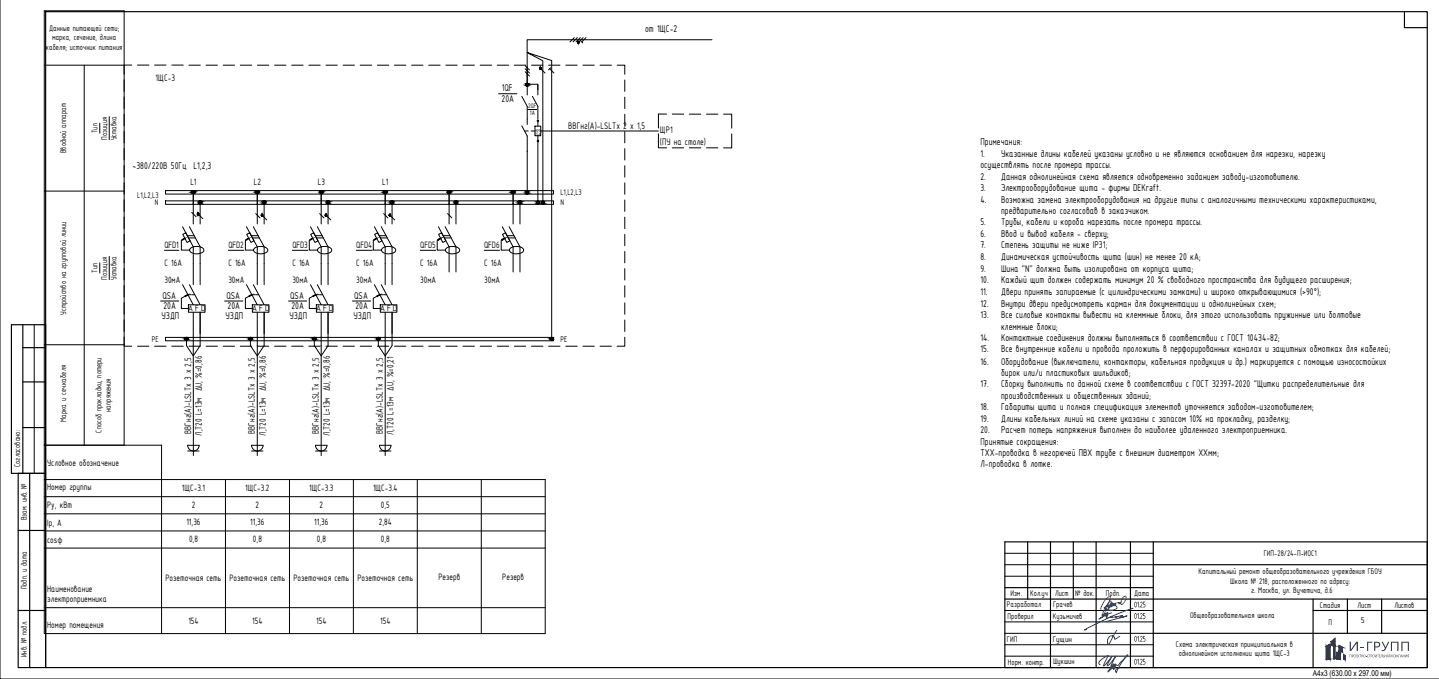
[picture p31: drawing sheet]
<svg xmlns="http://www.w3.org/2000/svg" width="630mm" height="297mm" viewBox="0 0 630 297" stroke-linecap="round" stroke-linejoin="round" font-family="sans-serif">
<defs><g id="words">
<text font-size="5.6" fill="#193153" x="598" y="284.8">ГРУПП</text>
<g font-size="4.7">
<text x="282.4" y="13.8">от 1ЩС-2</text>
<text x="219.7" y="39.9">1QF</text>
<text x="219.6" y="44.5">20A</text>
<text x="429.3" y="63.6">Примечания:</text>
<text x="429.3" y="68.6">1.</text>
<text x="438.3" y="68.6">Указанные длины кабелей указаны условно и не являются основанием для нарезки, нарезку</text>
<text x="58" y="74">~380/220В 50Гц L1,2,3</text>
<text x="429.3" y="73.6">осуществлять после промера трассы.</text>
<text x="429.3" y="78.6">2.</text>
<text x="429.3" y="83.6">3.</text>
<text x="438.3" y="78.6">Данная однолинейная схема является одновременно заданием заводу-изготовителю.</text>
<text x="438.3" y="83.6">Электрооборудование щита - фирмы DEKraft.</text>
<text x="429.3" y="88.6">4.</text>
<text x="438.3" y="88.6">Возможна замена электрооборудования на другие типы с аналогичными техническими характеристиками,</text>
<text x="438.3" y="93.6">предварительно согласовав в заказчиком.</text>
<text x="429.3" y="98.6">5.</text>
<text x="438.3" y="98.6">Трубы, кабели и короба нарезать после промера трассы.</text>
<text x="429.3" y="103.6">6.</text>
<text x="438.3" y="103.6">Ввод и вывод кабеля - сверху;</text>
<text x="429.3" y="108.6">7.</text>
<text x="429.3" y="113.9">8.</text>
<text x="438.3" y="108.6">Степень защиты не ниже IP31;</text>
<text x="438.3" y="113.9">Динамическая устойчивость щита (шин) не менее 20 кА;</text>
<text x="429.3" y="118.9">9.</text>
<text x="438.3" y="118.9">Шина &quot;N&quot; должна быть изолирована от корпуса щита;</text>
<text x="429.3" y="123.9">10.</text>
<text x="438.3" y="123.9">Каждый щит должен содержать минимум 20 % свободного пространства для будущего расширения;</text>
<text x="71.1" y="130.6">QSA</text>
<text x="99.1" y="130.6">QSA</text>
<text x="127.1" y="130.6">QSA</text>
<text x="155.1" y="130.6">QSA</text>
<text x="429.3" y="129.2">11.</text>
<text x="438.3" y="129.2">Двери принять запираемые (с цилиндрическими замками) и широко открывающимися (&gt;90°);</text>
<text x="71.6" y="135.2">20A</text>
<text x="99.6" y="135.2">20A</text>
<text x="127.6" y="135.2">20A</text>
<text x="155.6" y="135.2">20A</text>
<text x="429.3" y="134.2">12.</text>
<text x="438.3" y="134.2">Внутри двери предусмотреть карман для документации и однолинейных схем;</text>
<text x="70.7" y="139.4">УЗДП</text>
<text x="98.8" y="139.4">УЗДП</text>
<text x="126.7" y="139.4">УЗДП</text>
<text x="154.8" y="139.4">УЗДП</text>
<text x="429.3" y="139.2">13.</text>
<text x="438.3" y="139.2">Все силовые контакты вывести на клеммные блоки, для этого использовать пружинные или болтовые</text>
<text x="429.3" y="149.2">14.</text>
<text x="438.3" y="144.2">клеммные блоки;</text>
<text x="438.3" y="149.2">Контактные соединения должны выполняться в соответствии с ГОСТ 10434-82;</text>
<text x="429.3" y="154.2">15.</text>
<text x="438.3" y="154.2">Все внутренние кабели и провода проложить в перфорированных каналах и защитных обмотках для кабелей;</text>
<text x="429.3" y="159.5">16.</text>
<text x="438.3" y="159.5">Оборудование (выключатели, контакторы, кабельная продукция и др.) маркируется с помощью износостойких</text>
<text x="438.3" y="164.5">бирок или/и пластиковых шильдиков;</text>
<text x="429.3" y="169.5">17.</text>
<text x="438.3" y="169.5">Сборку выполнить по данной схеме в соответствии с ГОСТ 32397-2020 &quot;Щитки распределительные для</text>
<text x="429.3" y="179.5">18.</text>
<text x="438.3" y="174.5">производственных и общественных зданий;</text>
<text x="438.3" y="179.5">Габариты щита и полная спецификация элементов уточняется заводом-изготовителем;</text>
<text x="429.3" y="184.5">19.</text>
<text x="438.3" y="184.5">Длины кабельных линий на схеме указаны с запасом 10% на прокладку, разделку;</text>
<text x="429.3" y="189.5">20.</text>
<text x="438.3" y="189.5">Расчет потерь напряжения выполнен до наиболее удаленного электроприемника.</text>
<text x="429.3" y="194.5">Принятые сокращения:</text>
<text x="429.3" y="199.5">ТХХ-проводка в негорючей ПВХ трубе с внешним диаметром ХХмм;</text>
<text x="429.3" y="204.5">Л-проводка в лотке.</text>
</g>
<g font-size="4.5">
<text x="68.2" y="35.4">1ЩС-3</text>
<text x="248.8" y="56.5">ВВГнг(А)-LSLTx 2 x 1,5</text>
<text x="289" y="58.2">ЩР1</text>
<text x="289" y="63.3">(ПУ на столе)</text>
</g>
<g font-size="4.4">
<text x="83.4" y="81.1">L1</text>
<text x="111.1" y="81.1">L2</text>
<text x="139.1" y="81.1">L3</text>
<text x="167.4" y="81.1">L1</text>
<text x="72" y="108.4">QFD1</text>
<text x="100" y="108.4">QFD2</text>
<text x="128" y="108.4">QFD3</text>
<text x="156" y="108.4">QFD4</text>
<text x="184" y="108.4">QFD5</text>
<text x="212" y="108.4">QFD6</text>
<text x="72" y="116.4">C 16A</text>
<text x="100" y="116.4">C 16A</text>
<text x="128" y="116.4">C 16A</text>
<text x="156" y="116.4">C 16A</text>
<text x="184" y="116.4">C 16A</text>
<text x="212" y="116.4">C 16A</text>
<text x="72" y="123.9">30мА</text>
<text x="100" y="123.9">30мА</text>
<text x="128" y="123.9">30мА</text>
<text x="156" y="123.9">30мА</text>
<text x="184" y="123.9">30мА</text>
<text x="212" y="123.9">30мА</text>
<text x="83.7" y="189.8" transform="rotate(-90 83.7 189.8)">ВВГнг(А)-LSLTx 3 x 2,5</text>
<text x="88.3" y="190.6" transform="rotate(-90 88.3 190.6)">Л,Т20 L=13м ∆U, %=0,86</text>
<text x="111.6" y="189.8" transform="rotate(-90 111.6 189.8)">ВВГнг(А)-LSLTx 3 x 2,5</text>
<text x="116.3" y="190.6" transform="rotate(-90 116.3 190.6)">Л,Т20 L=13м ∆U, %=0,86</text>
<text x="139.7" y="189.8" transform="rotate(-90 139.7 189.8)">ВВГнг(А)-LSLTx 3 x 2,5</text>
<text x="144.4" y="190.6" transform="rotate(-90 144.4 190.6)">Л,Т20 L=13м ∆U, %=0,86</text>
<text x="167.6" y="189.8" transform="rotate(-90 167.6 189.8)">ВВГнг(А)-LSLTx 3 x 2,5</text>
<text x="172.3" y="190.3" transform="rotate(-90 172.3 190.3)">Л,Т20 L=13м ∆U, %=0,21</text>
<text x="20.7" y="203.7">Условное обозначение</text>
<text x="20.7" y="214.5">Номер группы</text>
<text x="79.6" y="214.7">1ЩС-3.1</text>
<text x="107.4" y="214.7">1ЩС-3.2</text>
<text x="135.4" y="214.7">1ЩС-3.3</text>
<text x="163.3" y="214.7">1ЩС-3.4</text>
<text x="20.7" y="222.4">Py, кВт</text>
<text x="83.9" y="222.4">2</text>
<text x="111.9" y="222.4">2</text>
<text x="140" y="222.4">2</text>
<text x="166.8" y="222.2">0,5</text>
<text x="20.7" y="229.9">Ip, А</text>
<text x="81.6" y="229.6">11,36</text>
<text x="109.6" y="229.6">11,36</text>
<text x="137.6" y="229.6">11,36</text>
<text x="165.9" y="229.6">2,84</text>
<text x="20.7" y="237.4">cosφ</text>
<text x="82.8" y="237.1">0,8</text>
<text x="110.7" y="237.1">0,8</text>
<text x="138.8" y="237.1">0,8</text>
<text x="166.8" y="237.1">0,8</text>
<text x="72.5" y="254.2">Розеточная сеть</text>
<text x="100.5" y="254.2">Розеточная сеть</text>
<text x="128.5" y="254.2">Розеточная сеть</text>
<text x="156.5" y="254.2">Розеточная сеть</text>
<text x="191.9" y="253.8">Резерв</text>
<text x="219.9" y="253.8">Резерв</text>
<text x="20.7" y="258.8">Наименование</text>
<text x="20.7" y="263.5">электроприемника</text>
<text x="20.7" y="274.9">Номер помещения</text>
<text x="82.5" y="272.9">154</text>
<text x="110.4" y="272.9">154</text>
<text x="138.5" y="272.9">154</text>
<text x="166.5" y="272.9">154</text>
</g>
<g font-size="3.9">
<text x="21.5" y="13.4">Данные питающей сети;</text>
<text x="22.8" y="17.6">марка, сечение, длина</text>
<text x="20.1" y="21.8">кабеля; источник питания</text>
<text x="42.7" y="58.3" transform="rotate(-90 42.7 58.3)">Тип</text>
<text x="46.9" y="61.1" transform="rotate(-90 46.9 61.1)">Позиция</text>
<text x="51" y="61.4" transform="rotate(-90 51 61.4)">Уставка</text>
<text x="29" y="67.1" transform="rotate(-90 29 67.1)">Вводной аппарат</text>
<text x="60.1" y="86.6">L1,L2,L3</text>
<text x="67.9" y="89.5">N</text>
<text x="245.4" y="85.4">L1,L2,L3</text>
<text x="245.4" y="89.5">N</text>
<text x="42.7" y="119.4" transform="rotate(-90 42.7 119.4)">Тип</text>
<text x="46.9" y="122.3" transform="rotate(-90 46.9 122.3)">Позиция</text>
<text x="51" y="122.5" transform="rotate(-90 51 122.5)">Уставка</text>
<text x="29" y="137.6" transform="rotate(-90 29 137.6)">Устройство на групповой линии</text>
<text x="82.1" y="136.2">AFD</text>
<text x="110.1" y="136.2">AFD</text>
<text x="138.1" y="136.2">AFD</text>
<text x="166.1" y="136.2">AFD</text>
<text x="66.5" y="149.6">PE</text>
<text x="245.4" y="149.6">PE</text>
<text x="29" y="184.5" transform="rotate(-90 29 184.5)">Марка и сеч.кабеля</text>
<text x="48.6" y="180.1" transform="rotate(-90 48.6 180.1)">напряжения</text>
<text x="44.4" y="189.3" transform="rotate(-90 44.4 189.3)">Способ прокладки, потери</text>
<text x="8.8" y="204.3" transform="rotate(-90 8.8 204.3)">Согласовано:</text>
<text x="11.7" y="227.7" transform="rotate(-90 11.7 227.7)">Взам. инв. №</text>
<text x="553.3" y="243.4">ГИП-28/24-П-ИОС1</text>
<text x="524.8" y="251.3">Капитальный ремонт общеобразовательного учреждения ГБОУ</text>
<text x="11.7" y="257.9" transform="rotate(-90 11.7 257.9)">Подп. и дата</text>
<text x="538.7" y="255.4">Школа № 218, расположенного по адресу:</text>
<text x="442.4" y="260.8">Изм.</text>
<text x="451.1" y="260.8">Кол.уч</text>
<text x="461.9" y="260.8">Лист</text>
<text x="470.7" y="260.8">№ док.</text>
<text x="484.3" y="260.8">Подп.</text>
<text x="496.6" y="260.6">Дата</text>
<text x="547.8" y="259.6">г. Москва, ул. Вучетича, д.6</text>
<text x="440.9" y="265.6">Разработал</text>
<text x="461.1" y="265.7">Грачев</text>
<text x="496.5" y="265.7">01.25</text>
<text x="577.9" y="265.8">Стадия</text>
<text x="594.4" y="265.8">Лист</text>
<text x="610.5" y="265.8">Листов</text>
<text x="441.2" y="270.9">Проверил</text>
<text x="461.1" y="270.7">Кузьмичев</text>
<text x="496.5" y="270.7">01.25</text>
<text x="521" y="270.3">Общеобразовательная школа</text>
<text x="581.7" y="273.3">П</text>
<text x="595.9" y="272.5">5</text>
<text x="440.9" y="280.9">ГИП</text>
<text x="460.9" y="280.7">Гущин</text>
<text x="496.5" y="280.7">01.25</text>
<text x="11.7" y="287.6" transform="rotate(-90 11.7 287.6)">Инв. № подл.</text>
<text x="514.9" y="283">Схема электрическая принципиальная в</text>
<text x="516.2" y="287.2">однолинейном исполнении щита 1ЩС-3</text>
<text x="441.3" y="290.8">Норм. контр.</text>
<text x="461.1" y="290.6">Шукшин</text>
<text x="496.5" y="290.7">01.25</text>
</g>
<text font-size="3.5" x="574.8" y="295.8">A4x3 (630.00 х 297.00 мм)</text>
<g font-size="3.1">
<text x="231.3" y="47.4">2QF</text>
<text x="232" y="50.2">1A</text>
</g>
<g font-size="2.3">
<text x="234.2" y="59.7">25</text>
<text x="235.9" y="59.7">А</text>
<text x="236.6" y="58.1">1</text>
</g>
<text font-size="1.9" x="234.4" y="57.9">КМ</text>
</g></defs>
<!-- layer: 0 -->
<g fill="none" stroke="#000" stroke-width=".44">
<path d="M0 .1v296.9h629.9M19.4 4.7h35v190.1h-35zM251.5 16.5l-1.9 1.8M252.8 16.5l-1.9 1.8M254.1 16.5l-1.9 1.8M254.3 17.9l.9 .9M255.3 16.5l-1.9 1.8M256.6 16.5l-1.9 1.8M311.7 17.4h-80.9v24.2M19.4 28.5h35M36.9 28.5v166.3M54.4 28.5h3.3"/>
<path d="M60.2 28.5h5M67.7 28.5h5M75.2 28.5h5M82.7 28.5h5M90.2 28.5h5M97.7 28.5h5M105.2 28.5h5M112.7 28.5h5M120.2 28.5h5M127.7 28.5h5M135.2 28.5h5M142.7 28.5h5"/>
<path d="M150.2 28.5h5M157.7 28.5h5M165.2 28.5h5M172.7 28.5h5M180.2 28.5h5M187.7 28.5h5M195.2 28.5h5M202.7 28.5h5M210.2 28.5h5M217.7 28.5h5M225.2 28.5h5M230 28.8l1.8 1.8"/>
<path d="M230 30.1l1.8 1.8M230 31.4l1.8 1.9M230.8 29.2v7.6M230.8 36.9h4.7v2.4M232.7 28.5h5M235.5 37.1v4.5M236.8 30.1l1.8 1.8M240.2 28.5h5M240.7 30.1l1.8 1.8M241.1 29.6l-.9 1M247.7 28.5h5M255.2 28.5h5"/>
<path d="M262.7 28.5h5M270.2 28.5h3.4v4M273.6 35v5M43.7 53.9v4.4M47.8 51v10.1M218.3 41h8M228.5 42.1l2.3 4.5v7.9M228.5 55.1l2.3 4.4v24.8M229.7 57.3h1.6M231.1 47.9h3.9M232.6 57.3h1.6M233.1 42.1l2.4 4.5v5.5"/>
<path d="M234.2 55.2h2.6v4.2h-2.6zM235.5 52.9v2.3M235.5 59.4v29.2M236.8 57.3h51.5M273.6 42.5v5M273.6 50v5M273.6 57.5v5M288.3 58.5v6.2h3.5M291.8 49.9h-3.5v6.1M294.3 49.9h5M301.8 49.9h5M309.3 49.9h5"/>
<path d="M316.8 49.9h3.6v6.2M320.4 58.6v6.1h-3.6M273.6 65v5M273.6 72.5v5M273.6 80v5M294.3 64.7h5M301.8 64.7h5M309.3 64.7h5M19.4 83.6h35M72.5 83.4h169.9v1.5h-169.9zM72.5 87.9h169.9v1.5h-169.9zM79.9 99.2l4.7 8.8v16.5"/>
<path d="M82.9 99.2l4.7 8.8v16.5M83.9 92.9l1.9 1.9M84.6 84v14M87 93.8l1.8 1.9M87.6 88.5v9.5M107.9 99.2l4.7 8.8v16.5M110.9 99.2l4.8 8.8v16.5M112 93.5l1.8 1.8M112.6 84v14M114.9 94.3l1.9 1.9M115.7 88.5v9.5M135.9 99.2l4.7 8.8v16.5"/>
<path d="M138.9 99.2l4.7 8.8v16.5M140 93.5l1.8 1.8M140.6 84v14M143 94.3l1.8 1.9M143.6 88.5v9.5M163.9 99.2l4.8 8.8v16.5M166.9 99.2l4.8 8.8v16.5M168 93.5l1.8 1.8M168.7 84v14M170.9 94.3l1.9 1.9M171.7 88.5v9.5M191.9 99.2l4.7 8.8v11"/>
<path d="M194.9 99.2l4.7 8.8v11M196 93.5l1.8 1.8M196.6 84v14M199.6 88.5v9.5M219.9 99.2l4.8 8.8v11M222.9 99.2l4.8 8.8v11M224.7 84v14M227.7 88.5v9.5M237.7 89v-62.4l-6.9-3.6 10.8 3.5v121.8M273.6 87.5v5M273.6 95v5M43.7 115v4.4"/>
<path d="M47.8 112.2v10.1M72 109.5h6.3M80 102.5l1.3-.7 1.9 3.6-1.3 .7zM80.9 104.3l-1.5 .8v4.3h3.6M82 103.1h3M82.5 104.1h3.1M83.2 108.8a4.2 4.2 0 0 1 6 .4 3 3 0 0 1-3.8 1.8 1.83 1.83 0 0 1-2.2-2.2zM100 109.5h6.8M108 102.5l1.3-.7 1.9 3.6-1.3 .7zM109 104.3l-1.6 .8v4.3h3.6M110 103.1h3M110.5 104.1h3"/>
<path d="M111.5 108.5a4.4 4.4 0 0 1 5.8 .7 3 3 0 0 1-3.9 1.8 1.79 1.79 0 0 1-2.1-2.2zM128 109.5h6.8M136 102.5l1.3-.7 1.9 3.6-1.3 .7zM136.9 104.3l-1.5 .8v4.3h3.6M138 103.1h3M138.6 104.1h3M139.2 108.8a4.2 4.2 0 0 1 6 .4 3 3 0 0 1-3.8 1.8 1.83 1.83 0 0 1-2.2-2.2zM156 109.5h7M164 102.5l1.4-.7 1.8 3.6-1.3 .7zM165 104.3l-1.6 .8v4.3h3.6M166 103.1h3M166.5 104.1h3"/>
<path d="M167.5 108.5a4.4 4.4 0 0 1 5.8 .7 3 3 0 0 1-3.9 1.8 1.79 1.79 0 0 1-2.1-2.2zM184 109.5h6.8M192 102.5l1.3-.7 1.9 3.6-1.3 .7zM193 104.3l-1.6 .8v4.3h3.6M194 103.1h3M194.6 104.1h3M195.5 108.5a4.3 4.3 0 0 1 5.8 .7 3 3 0 0 1-3.9 1.8 1.83 1.83 0 0 1-2.2-2.2zM212 109.5h6.8M220 102.5l1.3-.7 1.9 3.6-1.3 .7zM221 104.3l-1.5 .8v4.3h3.5M222 103.1h3M222.5 104.1h3.1"/>
<path d="M223.5 108.5a4.4 4.4 0 0 1 5.8 .7 3.2 3.2 0 0 1-4.5 1.7 1.44 1.44 0 0 1-1.5-.7 1.44 1.44 0 0 1 .2-1.7zM273.6 102.5v5M273.6 110v5M273.6 117.5v5M70.3 131.7h8M79.9 124.5l4.7 8.8M82.5 133.3h7.3v3.3h-7.3zM82.9 124.5l4.7 8.8M83.6 128.9h-1.3l-2.9 1.6v4.4h3.1M83.9 128.9h1.4M84.6 136.6l.1 62.7M87.6 136.6v14.6l-3 4.5-2.9-4.5v-3"/>
<path d="M98.3 131.7h8M107.9 124.5l4.7 8.8M110.5 133.3h7.3v3.3h-7.3zM110.9 124.5l4.8 8.8M111.6 128.9h-1.3l-2.9 1.6v4.4h3.1M111.9 128.9h1.4M112.6 136.6v62.7M115.7 136.6v14.6l-3.1 4.5-3-4.5v-3M126.3 131.7h8M135.9 124.5l4.7 8.8M138.5 133.3h7.3v3.3h-7.3zM138.9 124.5l4.7 8.8"/>
<path d="M139.6 128.9h-1.3l-2.9 1.6v4.4h3.1M139.9 128.9h1.4M140.6 136.6v62.7M143.6 136.6v14.6l-3 4.5-3-4.5v-3M154.3 131.7h8M163.9 124.5l4.8 8.8M166.5 133.3h7.3v3.3h-7.3zM166.9 124.5l4.8 8.8M167.6 128.9h-1.3l-2.9 1.6v4.4h3.1M167.9 128.9h1.4M168.7 136.6v62.7M171.7 136.6v14.6l-3 4.5-3-4.5v-3"/>
<path d="M273.6 125v5M273.6 132.5v5M273.6 140v5M15 142.1v65M19.4 150.8h35M54.4 147.5v4h3.3M60.2 151.5h5M67.7 151.5h5M72.5 147.6h169.9v1.5h-169.9zM75.2 151.5h5M82.7 151.5h5M90.2 151.5h5"/>
<path d="M97.7 151.5h5M105.2 151.5h5M112.7 151.5h5M120.2 151.5h5M127.7 151.5h5M135.2 151.5h5M142.7 151.5h5M150.2 151.5h5M157.7 151.5h5M165.2 151.5h5M172.7 151.5h5M180.2 151.5h5"/>
<path d="M187.7 151.5h5M195.2 151.5h5M202.7 151.5h5M210.2 151.5h5M217.7 151.5h5M225.2 151.5h5M232.7 151.5h5M240.2 151.5h5M247.7 151.5h5M255.2 151.5h5M262.7 151.5h5M273.6 147.5v4h-3.4"/>
<path d="M82.2 194.8h5M82.2 197.3h5M82.2 194.8a2.52 2.52 0 0 0 2.5 2.5 2.52 2.52 0 0 0 2.5-2.5M110.2 194.8h4.9M110.2 197.3h4.9M110.2 194.8a2.52 2.52 0 0 0 2.5 2.5 2.52 2.52 0 0 0 2.5-2.5M138.1 194.8a2.52 2.52 0 0 0 2.6 2.5 2.52 2.52 0 0 0 2.5-2.5M138.1 194.8h5.1M138.1 197.3h5.1M166.2 194.8a2.52 2.52 0 0 0 2.5 2.5 2.52 2.52 0 0 0 2.5-2.5M166.2 194.8h5M166.2 197.3h5"/>
<path d="M19.4 209.8h219.3v67.4h-219.3v-82.4h51.3v82.4M19.4 217.3h219.3M98.7 209.8v67.4M126.7 209.8v67.4M154.7 209.8v67.4M182.7 209.8v67.4M210.7 209.8v67.4M19.4 224.8h219.3M19.4 232.3h219.3M19.4 239.8h219.3M440 242h65M440 247h65"/>
<path d="M440 252.1h65M19.4 265.8h219.3M440 267.1h65M440 272.1h65M440 277.1h65M440 282.1h65M440 287h65"/>
<circle cx="253.3" cy="18.5" r=".32"/>
<circle cx="230.9" cy="37" r=".61"/>
<circle cx="236.6" cy="29.9" r=".32"/>
<circle cx="235.5" cy="52.8" r=".32"/>
<circle cx="235.5" cy="61.7" r=".32"/>
<circle cx="84.6" cy="84" r=".61"/>
<circle cx="86.8" cy="93.6" r=".32"/>
<circle cx="87.7" cy="88.5" r=".61"/>
<circle cx="112.7" cy="84" r=".61"/>
<circle cx="114.7" cy="94.1" r=".32"/>
<circle cx="115.7" cy="88.5" r=".61"/>
<circle cx="140.7" cy="84" r=".61"/>
<circle cx="142.8" cy="94.1" r=".32"/>
<circle cx="143.7" cy="88.5" r=".61"/>
<circle cx="168.7" cy="84" r=".61"/>
<circle cx="170.8" cy="94.1" r=".32"/>
<circle cx="171.7" cy="88.5" r=".61"/>
<circle cx="196.7" cy="84" r=".61"/>
<circle cx="199.7" cy="88.5" r=".61"/>
<circle cx="224.7" cy="84" r=".61"/>
<circle cx="227.7" cy="88.5" r=".61"/>
<circle cx="230.9" cy="84.3" r=".61"/>
<circle cx="235.5" cy="88.6" r=".61"/>
<circle cx="237.7" cy="88.6" r=".61"/>
<circle cx="81.7" cy="148.2" r=".61"/>
<circle cx="109.7" cy="148.2" r=".61"/>
<circle cx="137.6" cy="148.2" r=".61"/>
<circle cx="165.7" cy="148.2" r=".61"/>
<circle cx="241.6" cy="148.2" r=".61"/>
</g>
<g fill="#000" stroke="#000" stroke-width=".44">
<path d="M252.9 18.4v.3zM253.5 18.4v.3zM230.7 37.6h.3zM230.7 36.5h.3zM236.9 29.7v.3zM84.5 83.4h.3zM84.5 84.6h.3zM86.4 93.5v.2zM87 93.5v.2zM87.5 87.9h.3zM112.5 83.4h.3zM112.5 84.6h.3z"/>
<path d="M115 94v.3zM115.5 89.1h.3zM140.5 83.4h.3zM143 94v.3zM143.5 87.9h.3zM168.5 84.6h.3zM171 94v.3zM171.5 89.1h.3zM196.5 83.4h.3zM199.5 87.9h.3zM199.5 89.1h.3zM224.5 84.6h.3z"/>
<path d="M227.5 87.9h.3zM227.5 89.1h.3zM230.7 84.9h.3zM230.7 83.7h.3zM235.3 89.2h.4zM235.3 88h.4zM237.5 89.2h.3zM237.5 88h.3zM79.8 104.7l1.1-.4-.9 .8zM107.7 104.7l1.3-.4-1.1 .8zM135.8 104.7l1.1-.4-.9 .8zM163.7 104.7l1.3-.4-1 .8z"/>
<path d="M191.8 104.7l1.2-.4-1.1 .8zM219.8 104.7l1.2-.4-1 .8zM81.1 129.3l1.2-.4-1 .8zM109.1 129.3l1.2-.4-1 .8zM137.1 129.3l1.2-.4-1 .8zM165.1 129.3l1.2-.4-1 .8zM81.5 148.8h.3zM81.5 147.6h.3zM109.5 148.8h.3zM109.5 147.6h.3zM137.5 148.8h.3zM137.5 147.6h.3z"/>
<path d="M165.5 148.8h.3zM165.5 147.6h.3zM241.4 147.6h.3z"/>
<path d="M252.9 18.4l.1 .3zM252.9 18.4l.1 .3z"/>
<path d="M253 18.4v.4zM253 18.4v.4z"/>
<path d="M253 18.3l.1 .5zM253 18.3l.1 .5z"/>
<path d="M253.1 18.3v.5zM253.1 18.3v.5z"/>
<path d="M253.1 18.2l.1 .6zM253.1 18.2l.1 .6z"/>
<path d="M253.2 18.2v.6zM253.2 18.2v.6z"/>
<path d="M253.2 18.2l.1 .6zM253.2 18.2l.1 .6z"/>
<path d="M253.3 18.2l.1 .6zM253.3 18.2l.1 .6z"/>
<path d="M253.4 18.2v.6zM253.4 18.2v.6z"/>
<path d="M253.4 18.3v.5zM253.4 18.3v.5z"/>
<path d="M253.4 18.3v.5zM253.4 18.3l.1 .4z"/>
<path d="M253.5 18.4v.3zM253.5 18.4v.3z"/>
<path d="M230.3 36.9h1.1zM230.3 37.1l1.1-.2z"/>
<path d="M230.3 37.1h1.1zM230.3 37.2l1.1-.1z"/>
<path d="M230.3 37.2h1.1zM230.3 37.3l1.1-.1z"/>
<path d="M230.3 36.8h1.1zM230.3 36.9h1.1z"/>
<path d="M230.3 37.3h1.1zM230.3 37.4l1.1-.1z"/>
<path d="M230.3 36.7h1.1zM230.3 36.8h1.1z"/>
<path d="M230.3 37.4h1.1zM230.4 37.5l1-.1z"/>
<path d="M230.4 36.6h.9zM230.3 36.7h1.1z"/>
<path d="M230.4 37.5h.9zM230.5 37.5h.8z"/>
<path d="M230.5 36.6h.7zM230.4 36.6h.9z"/>
<path d="M230.5 37.5h.7zM230.6 37.6l.6-.1z"/>
<path d="M230.5 36.6l.6-.1zM230.5 36.6h.7z"/>
<path d="M230.6 37.6h.5zM230.7 37.6h.4z"/>
<path d="M230.6 36.5h.4zM230.6 36.5h.5z"/>
<path d="M236.3 29.7v.3zM236.3 29.7v.3z"/>
<path d="M236.3 29.7v.3zM236.3 29.7v.3z"/>
<path d="M236.3 29.7v.3zM236.3 29.6v.5z"/>
<path d="M236.3 29.6v.5zM236.4 29.6v.5z"/>
<path d="M236.4 29.6v.5zM236.4 29.6v.5z"/>
<path d="M236.4 29.6v.5zM236.5 29.5v.7z"/>
<path d="M236.5 29.5v.7zM236.6 29.5l-.1 .7z"/>
<path d="M236.6 29.5v.7zM236.6 29.5v.7z"/>
<path d="M236.6 29.5v.7zM236.7 29.6l-.1 .6z"/>
<path d="M236.7 29.6v.5zM236.7 29.6v.5z"/>
<path d="M236.7 29.6v.5zM236.8 29.6l-.1 .5z"/>
<path d="M236.8 29.6v.5zM236.8 29.7v.4z"/>
<path d="M236.8 29.7v.3zM236.9 29.7l-.1 .3z"/>
<path d="M84.5 83.4l.4 .1zM84.4 83.5h.5z"/>
<path d="M84.5 83.4l.4 .1zM84.4 83.5h.5z"/>
<path d="M84.4 83.5h.6zM84.3 83.5h.7z"/>
<path d="M84.4 84.5h.5zM84.4 84.5l.4 .1z"/>
<path d="M84.4 83.5h.6zM84.3 83.5h.7z"/>
<path d="M84.4 84.5h.5zM84.4 84.5l.4 .1z"/>
<path d="M84.3 83.5l.8 .1zM84.3 83.5l.8 .1z"/>
<path d="M84.3 84.5h.7zM84.3 84.5h.6z"/>
<path d="M84.3 83.5l.8 .1zM84.3 83.5l.8 .1z"/>
<path d="M84.3 84.5h.7zM84.3 84.5h.6z"/>
<path d="M84.2 83.6l.9 .1zM84.2 83.6l.9 .1z"/>
<path d="M84.2 84.4h.9zM84.2 84.4l.8 .1z"/>
<path d="M84.2 83.6l.9 .1zM84.2 83.6l.9 .1z"/>
<path d="M84.2 84.4h.9zM84.2 84.4l.8 .1z"/>
<path d="M84.1 83.7l1.1 .1zM84.1 83.7l1.1 .1z"/>
<path d="M84.1 84.3h1zM84.1 84.3l1 .1z"/>
<path d="M84.1 83.7l1.1 .1zM84.1 83.7l1.1 .1z"/>
<path d="M84.1 84.3h1zM84.1 84.3l1 .1z"/>
<path d="M84.1 83.8l1.1 .1zM84.1 83.8l1.1 .1z"/>
<path d="M84.1 83.9l1.2 .1zM84.1 83.9l1.2 .1z"/>
<path d="M84.1 84.1l1.1 .1zM84.1 84.1l1.1 .1z"/>
<path d="M84.1 84.2h1.1zM84.1 84.2l1 .1z"/>
<path d="M84.1 83.8l1.1 .1zM84.1 83.8l1.1 .1z"/>
<path d="M84.1 83.9l1.2 .1zM84.1 83.9l1.2 .1z"/>
<path d="M84.1 84.1l1.1 .1zM84.1 84.1l1.1 .1z"/>
<path d="M84.1 84.2h1.1zM84.1 84.2l1 .1z"/>
<path d="M84 84h1.3zM84 84l1.2 .1z"/>
<path d="M84 84h1.3zM84 84l1.2 .1z"/>
<path d="M86.4 93.5v.2zM86.5 93.4v.4z"/>
<path d="M86.5 93.4v.4zM86.5 93.4v.4z"/>
<path d="M86.5 93.4v.4zM86.6 93.3l-.1 .5z"/>
<path d="M86.6 93.3v.5zM86.6 93.3v.6z"/>
<path d="M86.6 93.3v.6zM86.7 93.3l-.1 .6z"/>
<path d="M86.7 93.3v.6zM86.7 93.3v.6z"/>
<path d="M86.7 93.3v.6zM86.8 93.3l-.1 .6z"/>
<path d="M86.8 93.3v.6zM86.8 93.3v.6z"/>
<path d="M86.8 93.3v.6zM86.9 93.3l-.1 .6z"/>
<path d="M86.9 93.3v.5zM87 93.4l-.1 .4z"/>
<path d="M87 93.4v.4zM87 93.4v.4z"/>
<path d="M87 93.4v.4zM87 93.5v.3z"/>
<path d="M87.5 87.9l.4 .1zM87.4 88h.5z"/>
<path d="M87.5 89.1h.3zM87.5 89.1h.2z"/>
<path d="M87.5 87.9l.4 .1zM87.4 88h.5z"/>
<path d="M87.5 89.1h.3zM87.5 89.1h.2z"/>
<path d="M87.4 88h.6zM87.4 88h.6z"/>
<path d="M87.4 89.1h.5zM87.4 89.1h.4z"/>
<path d="M87.4 88h.6zM87.4 88h.6z"/>
<path d="M87.4 89.1h.5zM87.4 89.1h.4z"/>
<path d="M87.3 88l.8 .1zM87.2 88.1h.9z"/>
<path d="M87.3 89h.7zM87.3 89l.6 .1z"/>
<path d="M87.3 88l.8 .1zM87.2 88.1h.9z"/>
<path d="M87.3 89h.7zM87.3 89l.6 .1z"/>
<path d="M87.2 88.1l.9 .1zM87.2 88.1l.9 .1z"/>
<path d="M87.2 88.9h.9zM87.2 88.9l.8 .1z"/>
<path d="M87.2 88.1l.9 .1zM87.2 88.1l.9 .1z"/>
<path d="M87.2 88.9h.9zM87.2 88.9l.8 .1z"/>
<path d="M87.1 88.2l1.1 .1zM87.1 88.2l1.1 .1z"/>
<path d="M87.1 88.8h1zM87.1 88.8l1 .1z"/>
<path d="M87.1 88.2l1.1 .1zM87.1 88.2l1.1 .1z"/>
<path d="M87.1 88.8h1zM87.1 88.8l1 .1z"/>
<path d="M87.1 88.3l1.1 .1zM87.1 88.3l1.1 .1z"/>
<path d="M87 88.4l1.2 .1zM87 88.4l1.2 .1z"/>
<path d="M87 88.5l1.2 .1zM87 88.5l1.2 .1z"/>
<path d="M87 88.6l1.2 .1zM87 88.6l1.2 .1z"/>
<path d="M87.1 88.7h1.1zM87.1 88.7l1 .1z"/>
<path d="M87.1 88.3l1.1 .1zM87.1 88.3l1.1 .1z"/>
<path d="M87 88.4l1.2 .1zM87 88.4l1.2 .1z"/>
<path d="M87 88.5l1.2 .1zM87 88.5l1.2 .1z"/>
<path d="M87 88.6l1.2 .1zM87 88.6l1.2 .1z"/>
<path d="M87.1 88.7h1.1zM87.1 88.7l1 .1z"/>
<path d="M112.5 83.4l.4 .1zM112.4 83.5h.5z"/>
<path d="M112.5 83.4l.4 .1zM112.4 83.5h.5z"/>
<path d="M112.4 83.5h.6zM112.3 83.5h.7z"/>
<path d="M112.4 84.5h.5zM112.4 84.5l.4 .1z"/>
<path d="M112.4 83.5h.6zM112.3 83.5h.7z"/>
<path d="M112.4 84.5h.5zM112.4 84.5l.4 .1z"/>
<path d="M112.3 83.5l.8 .1zM112.3 83.5l.8 .1z"/>
<path d="M112.3 84.5h.7zM112.3 84.5h.6z"/>
<path d="M112.3 83.5l.8 .1zM112.3 83.5l.8 .1z"/>
<path d="M112.3 84.5h.7zM112.3 84.5h.6z"/>
<path d="M112.2 83.6l1 .1zM112.2 83.6l1 .1z"/>
<path d="M112.2 84.4h.9zM112.2 84.4l.8 .1z"/>
<path d="M112.2 83.6l1 .1zM112.2 83.6l1 .1z"/>
<path d="M112.2 84.4h.9zM112.2 84.4l.8 .1z"/>
<path d="M112.1 83.7l1.1 .1zM112.1 83.7l1.1 .1z"/>
<path d="M112.1 84.3h1.1zM112.1 84.3l1 .1z"/>
<path d="M112.1 83.7l1.1 .1zM112.1 83.7l1.1 .1z"/>
<path d="M112.1 84.3h1.1zM112.1 84.3l1 .1z"/>
<path d="M112.1 83.8l1.1 .1zM112.1 83.8l1.1 .1z"/>
<path d="M112.1 84.2h1.1zM112.1 84.2l1.1 .1z"/>
<path d="M112.1 83.8l1.1 .1zM112.1 83.8l1.1 .1z"/>
<path d="M112.1 84.2h1.1zM112.1 84.2l1.1 .1z"/>
<path d="M112.1 83.9l1.1 .1zM112.1 83.9l1.1 .1z"/>
<path d="M112.1 84l1.1 .1zM112.1 84l1.1 .1z"/>
<path d="M112.1 84.1h1.1zM112.1 84.1l1.1 .1z"/>
<path d="M112.1 83.9l1.1 .1zM112.1 83.9l1.1 .1z"/>
<path d="M112.1 84l1.1 .1zM112.1 84l1.1 .1z"/>
<path d="M112.1 84.1h1.1zM112.1 84.1l1.1 .1z"/>
<path d="M114.5 94l-.1 .2zM114.5 94v.3z"/>
<path d="M114.5 93.9v.4zM114.5 93.9v.4z"/>
<path d="M114.5 93.9v.4zM114.5 93.9v.4z"/>
<path d="M114.5 93.9v.4zM114.6 93.8v.6z"/>
<path d="M114.6 93.8v.6zM114.6 93.8v.6z"/>
<path d="M114.6 93.8v.6zM114.7 93.8v.6z"/>
<path d="M114.7 93.8v.6zM114.7 93.8v.6z"/>
<path d="M114.7 93.8v.6zM114.8 93.8l-.1 .6z"/>
<path d="M114.8 93.8v.6zM114.9 93.8l-.1 .6z"/>
<path d="M114.9 93.8v.6zM114.9 93.8v.6z"/>
<path d="M114.9 93.8v.6zM114.9 93.9v.5z"/>
<path d="M114.9 93.9v.4zM115 93.9l-.1 .4z"/>
<path d="M115 93.9v.4zM115 94v.3z"/>
<path d="M115.6 87.9h.2zM115.5 87.9h.3z"/>
<path d="M115.6 87.9h.2zM115.5 87.9h.3z"/>
<path d="M115.5 87.9l.4 .1zM115.4 88h.5z"/>
<path d="M115.5 87.9l.4 .1zM115.4 88h.5z"/>
<path d="M115.4 88h.6zM115.4 88h.6z"/>
<path d="M115.4 89.1h.5zM115.4 89.1h.4z"/>
<path d="M115.4 88h.6zM115.4 88h.6z"/>
<path d="M115.4 89.1h.5zM115.4 89.1h.4z"/>
<path d="M115.3 88l.8 .1zM115.2 88.1h.9z"/>
<path d="M115.3 89h.7zM115.3 89l.6 .1z"/>
<path d="M115.3 88l.8 .1zM115.2 88.1h.9z"/>
<path d="M115.3 89h.7zM115.3 89l.6 .1z"/>
<path d="M115.2 88.1l1 .1zM115.2 88.1l1 .1z"/>
<path d="M115.2 88.9h.9zM115.2 88.9l.8 .1z"/>
<path d="M115.2 88.1l1 .1zM115.2 88.1l1 .1z"/>
<path d="M115.2 88.9h.9zM115.2 88.9l.8 .1z"/>
<path d="M115.1 88.2l1.1 .1zM115.1 88.2l1.1 .1z"/>
<path d="M115.1 88.8h1.1zM115.1 88.8l1 .1z"/>
<path d="M115.1 88.2l1.1 .1zM115.1 88.2l1.1 .1z"/>
<path d="M115.1 88.8h1.1zM115.1 88.8l1 .1z"/>
<path d="M115.1 88.3l1.1 .1zM115.1 88.3l1.1 .1z"/>
<path d="M115.1 88.7h1.1zM115.1 88.7l1.1 .1z"/>
<path d="M115.1 88.3l1.1 .1zM115.1 88.3l1.1 .1z"/>
<path d="M115.1 88.7h1.1zM115.1 88.7l1.1 .1z"/>
<path d="M115.1 88.4l1.1 .1zM115.1 88.4l1.1 .1z"/>
<path d="M115.1 88.5l1.1 .1zM115.1 88.5l1.1 .1z"/>
<path d="M115.1 88.6h1.1zM115.1 88.6l1.1 .1z"/>
<path d="M115.1 88.4l1.1 .1zM115.1 88.4l1.1 .1z"/>
<path d="M115.1 88.5l1.1 .1zM115.1 88.5l1.1 .1z"/>
<path d="M115.1 88.6h1.1zM115.1 88.6l1.1 .1z"/>
<path d="M140.5 83.4l.4 .1zM140.4 83.5h.5z"/>
<path d="M140.5 84.6h.3zM140.5 84.6h.2z"/>
<path d="M140.5 83.4l.4 .1zM140.4 83.5h.5z"/>
<path d="M140.5 84.6h.3zM140.5 84.6h.2z"/>
<path d="M140.4 83.5h.6zM140.3 83.5h.7z"/>
<path d="M140.4 84.5h.5zM140.4 84.5l.4 .1z"/>
<path d="M140.4 83.5h.6zM140.3 83.5h.7z"/>
<path d="M140.4 84.5h.5zM140.4 84.5l.4 .1z"/>
<path d="M140.3 83.5l.8 .1zM140.3 83.5l.8 .1z"/>
<path d="M140.3 84.5h.7zM140.3 84.5h.6z"/>
<path d="M140.3 83.5l.8 .1zM140.3 83.5l.8 .1z"/>
<path d="M140.3 84.5h.7zM140.3 84.5h.6z"/>
<path d="M140.2 83.6l.9 .1zM140.1 83.7h1z"/>
<path d="M140.2 84.4h.9zM140.2 84.4l.8 .1z"/>
<path d="M140.2 83.6l.9 .1zM140.1 83.7h1z"/>
<path d="M140.2 84.4h.9zM140.2 84.4l.8 .1z"/>
<path d="M140.1 83.7l1.1 .1zM140.1 83.7l1.1 .1z"/>
<path d="M140.1 84.3h1zM140.1 84.3l1 .1z"/>
<path d="M140.1 83.7l1.1 .1zM140.1 83.7l1.1 .1z"/>
<path d="M140.1 84.3h1zM140.1 84.3l1 .1z"/>
<path d="M140.1 83.8l1.1 .1zM140.1 83.8l1.1 .1z"/>
<path d="M140 83.9l1.3 .1zM140 83.9l1.3 .1z"/>
<path d="M140 84.1l1.2 .1zM140 84.1l1.2 .1z"/>
<path d="M140.1 84.2h1.1zM140.1 84.2l1 .1z"/>
<path d="M140.1 83.8l1.1 .1zM140.1 83.8l1.1 .1z"/>
<path d="M140 83.9l1.3 .1zM140 83.9l1.3 .1z"/>
<path d="M140 84.1l1.2 .1zM140 84.1l1.2 .1z"/>
<path d="M140.1 84.2h1.1zM140.1 84.2l1 .1z"/>
<path d="M140 84h1.3zM140 84l1.2 .1z"/>
<path d="M140 84h1.3zM140 84l1.2 .1z"/>
<path d="M142.5 94v.2zM142.5 94v.3z"/>
<path d="M142.5 94v.3zM142.5 93.9v.4z"/>
<path d="M142.5 93.9v.4zM142.5 93.9v.4z"/>
<path d="M142.6 93.8l-.1 .5zM142.6 93.8v.6z"/>
<path d="M142.6 93.8v.6zM142.6 93.8v.6z"/>
<path d="M142.6 93.8v.6zM142.7 93.8v.6z"/>
<path d="M142.7 93.8v.6zM142.7 93.8v.6z"/>
<path d="M142.7 93.8v.6zM142.8 93.8l-.1 .6z"/>
<path d="M142.8 93.8v.6zM142.8 93.8v.6z"/>
<path d="M142.8 93.8v.6zM142.9 93.8l-.1 .6z"/>
<path d="M142.9 93.8v.6zM142.9 93.9v.5z"/>
<path d="M142.9 93.9v.4zM143 93.9l-.1 .4z"/>
<path d="M143 93.9v.4zM143 94v.3z"/>
<path d="M143.5 87.9l.4 .1zM143.4 88h.5z"/>
<path d="M143.5 89.1h.3zM143.5 89.1h.2z"/>
<path d="M143.5 87.9l.4 .1zM143.4 88h.5z"/>
<path d="M143.5 89.1h.3zM143.5 89.1h.2z"/>
<path d="M143.4 88h.6zM143.4 88h.6z"/>
<path d="M143.4 89.1h.5zM143.4 89.1h.4z"/>
<path d="M143.4 88h.6zM143.4 88h.6z"/>
<path d="M143.4 89.1h.5zM143.4 89.1h.4z"/>
<path d="M143.3 88l.8 .1zM143.2 88.1h.9z"/>
<path d="M143.3 89h.7zM143.3 89l.6 .1z"/>
<path d="M143.3 88l.8 .1zM143.2 88.1h.9z"/>
<path d="M143.3 89h.7zM143.3 89l.6 .1z"/>
<path d="M143.2 88.1l.9 .1zM143.2 88.1l.9 .1z"/>
<path d="M143.2 88.9h.9zM143.2 88.9l.8 .1z"/>
<path d="M143.2 88.1l.9 .1zM143.2 88.1l.9 .1z"/>
<path d="M143.2 88.9h.9zM143.2 88.9l.8 .1z"/>
<path d="M143.1 88.2l1.1 .1zM143.1 88.2l1.1 .1z"/>
<path d="M143.1 88.8h1zM143.1 88.8l1 .1z"/>
<path d="M143.1 88.2l1.1 .1zM143.1 88.2l1.1 .1z"/>
<path d="M143.1 88.8h1zM143.1 88.8l1 .1z"/>
<path d="M143.1 88.3l1.1 .1zM143.1 88.3l1.1 .1z"/>
<path d="M143.1 88.7h1.1zM143.1 88.7l1 .1z"/>
<path d="M143.1 88.3l1.1 .1zM143.1 88.3l1.1 .1z"/>
<path d="M143.1 88.7h1.1zM143.1 88.7l1 .1z"/>
<path d="M143 88.4l1.2 .1zM143 88.4l1.2 .1z"/>
<path d="M143 88.5l1.2 .1zM143 88.5l1.2 .1z"/>
<path d="M143 88.6h1.2zM143 88.6l1.2 .1z"/>
<path d="M143 88.4l1.2 .1zM143 88.4l1.2 .1z"/>
<path d="M143 88.5l1.2 .1zM143 88.5l1.2 .1z"/>
<path d="M143 88.6h1.2zM143 88.6l1.2 .1z"/>
<path d="M168.6 83.4h.2zM168.5 83.4h.3z"/>
<path d="M168.6 83.4h.2zM168.5 83.4h.3z"/>
<path d="M168.5 83.4l.4 .1zM168.4 83.5h.5z"/>
<path d="M168.5 83.4l.4 .1zM168.4 83.5h.5z"/>
<path d="M168.4 83.5h.6zM168.3 83.5h.7z"/>
<path d="M168.4 84.5h.5zM168.4 84.5l.4 .1z"/>
<path d="M168.4 83.5h.6zM168.3 83.5h.7z"/>
<path d="M168.4 84.5h.5zM168.4 84.5l.4 .1z"/>
<path d="M168.3 83.5l.8 .1zM168.3 83.5l.8 .1z"/>
<path d="M168.3 84.5h.7zM168.3 84.5h.6z"/>
<path d="M168.3 83.5l.8 .1zM168.3 83.5l.8 .1z"/>
<path d="M168.3 84.5h.7zM168.3 84.5h.6z"/>
<path d="M168.2 83.6l1 .1zM168.2 83.6l1 .1z"/>
<path d="M168.2 84.4h.9zM168.2 84.4l.8 .1z"/>
<path d="M168.2 83.6l1 .1zM168.2 83.6l1 .1z"/>
<path d="M168.2 84.4h.9zM168.2 84.4l.8 .1z"/>
<path d="M168.1 83.7l1.1 .1zM168.1 83.7l1.1 .1z"/>
<path d="M168.1 84.3h1.1zM168.1 84.3l1 .1z"/>
<path d="M168.1 83.7l1.1 .1zM168.1 83.7l1.1 .1z"/>
<path d="M168.1 84.3h1.1zM168.1 84.3l1 .1z"/>
<path d="M168.1 83.8l1.1 .1zM168.1 83.8l1.1 .1z"/>
<path d="M168.1 84.2h1.1zM168.1 84.2l1.1 .1z"/>
<path d="M168.1 83.8l1.1 .1zM168.1 83.8l1.1 .1z"/>
<path d="M168.1 84.2h1.1zM168.1 84.2l1.1 .1z"/>
<path d="M168.1 83.9l1.1 .1zM168.1 83.9l1.1 .1z"/>
<path d="M168.1 84l1.1 .1zM168.1 84l1.1 .1z"/>
<path d="M168.1 84.1h1.1zM168.1 84.1l1.1 .1z"/>
<path d="M168.1 83.9l1.1 .1zM168.1 83.9l1.1 .1z"/>
<path d="M168.1 84l1.1 .1zM168.1 84l1.1 .1z"/>
<path d="M168.1 84.1h1.1zM168.1 84.1l1.1 .1z"/>
<path d="M170.4 94v.2zM170.4 94v.3z"/>
<path d="M170.4 94v.3zM170.5 93.9v.4z"/>
<path d="M170.5 93.9v.4zM170.5 93.9v.4z"/>
<path d="M170.5 93.9v.4zM170.6 93.8v.6z"/>
<path d="M170.6 93.8v.6zM170.6 93.8v.6z"/>
<path d="M170.6 93.8v.6zM170.7 93.8v.6z"/>
<path d="M170.7 93.8v.6zM170.7 93.8v.6z"/>
<path d="M170.7 93.8v.6zM170.8 93.8l-.1 .6z"/>
<path d="M170.8 93.8v.6zM170.9 93.8l-.1 .6z"/>
<path d="M170.9 93.8v.6zM170.9 93.8v.6z"/>
<path d="M170.9 93.8v.6zM170.9 93.9v.5z"/>
<path d="M170.9 93.9v.4zM171 93.9l-.1 .4z"/>
<path d="M171 93.9v.4zM171 94v.3z"/>
<path d="M171.6 87.9h.2zM171.5 87.9h.3z"/>
<path d="M171.6 87.9h.2zM171.5 87.9h.3z"/>
<path d="M171.5 87.9l.4 .1zM171.4 88h.5z"/>
<path d="M171.5 87.9l.4 .1zM171.4 88h.5z"/>
<path d="M171.4 88h.6zM171.4 88h.6z"/>
<path d="M171.4 89.1h.5zM171.4 89.1h.4z"/>
<path d="M171.4 88h.6zM171.4 88h.6z"/>
<path d="M171.4 89.1h.5zM171.4 89.1h.4z"/>
<path d="M171.3 88l.8 .1zM171.2 88.1h.9z"/>
<path d="M171.3 89h.7zM171.3 89l.6 .1z"/>
<path d="M171.3 88l.8 .1zM171.2 88.1h.9z"/>
<path d="M171.3 89h.7zM171.3 89l.6 .1z"/>
<path d="M171.2 88.1l1 .1zM171.2 88.1l1 .1z"/>
<path d="M171.2 88.9h.9zM171.2 88.9l.8 .1z"/>
<path d="M171.2 88.1l1 .1zM171.2 88.1l1 .1z"/>
<path d="M171.2 88.9h.9zM171.2 88.9l.8 .1z"/>
<path d="M171.2 88.2l1 .1zM171.2 88.2l1 .1z"/>
<path d="M171.2 88.8h1zM171.2 88.8l.9 .1z"/>
<path d="M171.2 88.2l1 .1zM171.2 88.2l1 .1z"/>
<path d="M171.2 88.8h1zM171.2 88.8l.9 .1z"/>
<path d="M171.1 88.3l1.2 .1zM171.1 88.3l1.2 .1z"/>
<path d="M171.1 88.7h1.1zM171.1 88.7l1.1 .1z"/>
<path d="M171.1 88.3l1.2 .1zM171.1 88.3l1.2 .1z"/>
<path d="M171.1 88.7h1.1zM171.1 88.7l1.1 .1z"/>
<path d="M171.1 88.4l1.2 .1zM171.1 88.4l1.2 .1z"/>
<path d="M171 88.5l1.3 .1zM171 88.5l1.3 .1z"/>
<path d="M171.1 88.6h1.2zM171.1 88.6l1.1 .1z"/>
<path d="M171.1 88.4l1.2 .1zM171.1 88.4l1.2 .1z"/>
<path d="M171 88.5l1.3 .1zM171 88.5l1.3 .1z"/>
<path d="M171.1 88.6h1.2zM171.1 88.6l1.1 .1z"/>
<path d="M196.5 83.4l.4 .1zM196.4 83.5h.5z"/>
<path d="M196.5 84.6h.3zM196.5 84.6h.2z"/>
<path d="M196.5 83.4l.4 .1zM196.4 83.5h.5z"/>
<path d="M196.5 84.6h.3zM196.5 84.6h.2z"/>
<path d="M196.4 83.5h.6zM196.3 83.5h.7z"/>
<path d="M196.4 84.5h.5zM196.4 84.5l.4 .1z"/>
<path d="M196.4 83.5h.6zM196.3 83.5h.7z"/>
<path d="M196.4 84.5h.5zM196.4 84.5l.4 .1z"/>
<path d="M196.3 83.5l.8 .1zM196.3 83.5l.8 .1z"/>
<path d="M196.3 84.5h.7zM196.3 84.5h.6z"/>
<path d="M196.3 83.5l.8 .1zM196.3 83.5l.8 .1z"/>
<path d="M196.3 84.5h.7zM196.3 84.5h.6z"/>
<path d="M196.2 83.6l.9 .1zM196.1 83.7h1z"/>
<path d="M196.2 84.4h.9zM196.2 84.4l.8 .1z"/>
<path d="M196.2 83.6l.9 .1zM196.1 83.7h1z"/>
<path d="M196.2 84.4h.9zM196.2 84.4l.8 .1z"/>
<path d="M196.1 83.7l1.1 .1zM196.1 83.7l1.1 .1z"/>
<path d="M196.1 84.3h1zM196.1 84.3l1 .1z"/>
<path d="M196.1 83.7l1.1 .1zM196.1 83.7l1.1 .1z"/>
<path d="M196.1 84.3h1zM196.1 84.3l1 .1z"/>
<path d="M196.1 83.8l1.1 .1zM196.1 83.8l1.1 .1z"/>
<path d="M196.1 84.2h1.1zM196.1 84.2l1 .1z"/>
<path d="M196.1 83.8l1.1 .1zM196.1 83.8l1.1 .1z"/>
<path d="M196.1 84.2h1.1zM196.1 84.2l1 .1z"/>
<path d="M196 83.9l1.2 .1zM196 83.9l1.2 .1z"/>
<path d="M196 84l1.2 .1zM196 84l1.2 .1z"/>
<path d="M196 84.1h1.2zM196 84.1l1.2 .1z"/>
<path d="M196 83.9l1.2 .1zM196 83.9l1.2 .1z"/>
<path d="M196 84l1.2 .1zM196 84l1.2 .1z"/>
<path d="M196 84.1h1.2zM196 84.1l1.2 .1z"/>
<path d="M199.5 87.9l.4 .1zM199.4 88h.5z"/>
<path d="M199.5 87.9l.4 .1zM199.4 88h.5z"/>
<path d="M199.4 88h.6zM199.4 88h.6z"/>
<path d="M199.4 89.1h.5zM199.4 89.1h.4z"/>
<path d="M199.4 88h.6zM199.4 88h.6z"/>
<path d="M199.4 89.1h.5zM199.4 89.1h.4z"/>
<path d="M199.3 88l.8 .1zM199.2 88.1h.9z"/>
<path d="M199.3 89h.7zM199.3 89l.6 .1z"/>
<path d="M199.3 88l.8 .1zM199.2 88.1h.9z"/>
<path d="M199.3 89h.7zM199.3 89l.6 .1z"/>
<path d="M199.2 88.1l1 .1zM199.2 88.1l1 .1z"/>
<path d="M199.2 88.9h.9zM199.2 88.9l.8 .1z"/>
<path d="M199.2 88.1l1 .1zM199.2 88.1l1 .1z"/>
<path d="M199.2 88.9h.9zM199.2 88.9l.8 .1z"/>
<path d="M199.1 88.2l1.1 .1zM199.1 88.2l1.1 .1z"/>
<path d="M199.1 88.8h1.1zM199.1 88.8l1 .1z"/>
<path d="M199.1 88.2l1.1 .1zM199.1 88.2l1.1 .1z"/>
<path d="M199.1 88.8h1.1zM199.1 88.8l1 .1z"/>
<path d="M199.1 88.3l1.1 .1zM199.1 88.3l1.1 .1z"/>
<path d="M199.1 88.7h1.1zM199.1 88.7l1.1 .1z"/>
<path d="M199.1 88.3l1.1 .1zM199.1 88.3l1.1 .1z"/>
<path d="M199.1 88.7h1.1zM199.1 88.7l1.1 .1z"/>
<path d="M199.1 88.4l1.1 .1zM199.1 88.4l1.1 .1z"/>
<path d="M199.1 88.5l1.1 .1zM199.1 88.5l1.1 .1z"/>
<path d="M199.1 88.6h1.1zM199.1 88.6l1.1 .1z"/>
<path d="M199.1 88.4l1.1 .1zM199.1 88.4l1.1 .1z"/>
<path d="M199.1 88.5l1.1 .1zM199.1 88.5l1.1 .1z"/>
<path d="M199.1 88.6h1.1zM199.1 88.6l1.1 .1z"/>
<path d="M224.6 83.4h.2zM224.5 83.4h.3z"/>
<path d="M224.6 83.4h.2zM224.5 83.4h.3z"/>
<path d="M224.5 83.4l.4 .1zM224.4 83.5h.5z"/>
<path d="M224.5 83.4l.4 .1zM224.4 83.5h.5z"/>
<path d="M224.4 83.5h.6zM224.3 83.5h.7z"/>
<path d="M224.4 84.5h.5zM224.4 84.5l.4 .1z"/>
<path d="M224.4 83.5h.6zM224.3 83.5h.7z"/>
<path d="M224.4 84.5h.5zM224.4 84.5l.4 .1z"/>
<path d="M224.3 83.5l.8 .1zM224.3 83.5l.8 .1z"/>
<path d="M224.3 84.5h.7zM224.3 84.5h.6z"/>
<path d="M224.3 83.5l.8 .1zM224.3 83.5l.8 .1z"/>
<path d="M224.3 84.5h.7zM224.3 84.5h.6z"/>
<path d="M224.2 83.6l1 .1zM224.2 83.6l1 .1z"/>
<path d="M224.2 84.4h.9zM224.2 84.4l.8 .1z"/>
<path d="M224.2 83.6l1 .1zM224.2 83.6l1 .1z"/>
<path d="M224.2 84.4h.9zM224.2 84.4l.8 .1z"/>
<path d="M224.2 83.7l1 .1zM224.2 83.7l1 .1z"/>
<path d="M224.2 84.3h1zM224.2 84.3l.9 .1z"/>
<path d="M224.2 83.7l1 .1zM224.2 83.7l1 .1z"/>
<path d="M224.2 84.3h1zM224.2 84.3l.9 .1z"/>
<path d="M224.1 83.8l1.2 .1zM224.1 83.8l1.2 .1z"/>
<path d="M224.1 84.2h1.1zM224.1 84.2l1.1 .1z"/>
<path d="M224.1 83.8l1.2 .1zM224.1 83.8l1.2 .1z"/>
<path d="M224.1 84.2h1.1zM224.1 84.2l1.1 .1z"/>
<path d="M224.1 83.9l1.2 .1zM224.1 83.9l1.2 .1z"/>
<path d="M224 84l1.3 .1zM224 84l1.3 .1z"/>
<path d="M224.1 84.1h1.2zM224.1 84.1l1.1 .1z"/>
<path d="M224.1 83.9l1.2 .1zM224.1 83.9l1.2 .1z"/>
<path d="M224 84l1.3 .1zM224 84l1.3 .1z"/>
<path d="M224.1 84.1h1.2zM224.1 84.1l1.1 .1z"/>
<path d="M227.5 87.9l.4 .1zM227.4 88h.5z"/>
<path d="M227.5 87.9l.4 .1zM227.4 88h.5z"/>
<path d="M227.4 88h.6zM227.4 88h.6z"/>
<path d="M227.4 89.1h.5zM227.4 89.1h.4z"/>
<path d="M227.4 88h.6zM227.4 88h.6z"/>
<path d="M227.4 89.1h.5zM227.4 89.1h.4z"/>
<path d="M227.3 88l.8 .1zM227.2 88.1h.9z"/>
<path d="M227.3 89h.7zM227.3 89l.6 .1z"/>
<path d="M227.3 88l.8 .1zM227.2 88.1h.9z"/>
<path d="M227.3 89h.7zM227.3 89l.6 .1z"/>
<path d="M227.2 88.1l1 .1zM227.2 88.1l1 .1z"/>
<path d="M227.2 88.9h.9zM227.2 88.9l.8 .1z"/>
<path d="M227.2 88.1l1 .1zM227.2 88.1l1 .1z"/>
<path d="M227.2 88.9h.9zM227.2 88.9l.8 .1z"/>
<path d="M227.1 88.2l1.1 .1zM227.1 88.2l1.1 .1z"/>
<path d="M227.1 88.8h1.1zM227.1 88.8l1 .1z"/>
<path d="M227.1 88.2l1.1 .1zM227.1 88.2l1.1 .1z"/>
<path d="M227.1 88.8h1.1zM227.1 88.8l1 .1z"/>
<path d="M227.1 88.3l1.1 .1zM227.1 88.3l1.1 .1z"/>
<path d="M227.1 88.4l1.2 .1zM227.1 88.4l1.2 .1z"/>
<path d="M227.1 88.6l1.1 .1zM227.1 88.6l1.1 .1z"/>
<path d="M227.1 88.7h1.1zM227.1 88.7l1.1 .1z"/>
<path d="M227.1 88.3l1.1 .1zM227.1 88.3l1.1 .1z"/>
<path d="M227.1 88.4l1.2 .1zM227.1 88.4l1.2 .1z"/>
<path d="M227.1 88.6l1.1 .1zM227.1 88.6l1.1 .1z"/>
<path d="M227.1 88.7h1.1zM227.1 88.7l1.1 .1z"/>
<path d="M227 88.5h1.3zM227 88.5l1.2 .1z"/>
<path d="M227 88.5h1.3zM227 88.5l1.2 .1z"/>
<path d="M230.2 84.3h1.2zM230.3 84.4l1.1-.1z"/>
<path d="M230.3 84.1h1.1zM230.3 84.2l1.1-.1z"/>
<path d="M230.3 84.2h1.1zM230.2 84.3h1.2z"/>
<path d="M230.3 84.4h1.1zM230.3 84.5l1.1-.1z"/>
<path d="M230.3 84.5h1.1zM230.3 84.6l1.1-.1z"/>
<path d="M230.3 84h1.1zM230.3 84.1h1.1z"/>
<path d="M230.3 84.6h1.1zM230.4 84.7l1-.1z"/>
<path d="M230.4 83.9h.9zM230.3 84h1.1z"/>
<path d="M230.4 84.7h.9zM230.5 84.8l.8-.1z"/>
<path d="M230.5 83.8h.7zM230.4 83.9h.9z"/>
<path d="M230.5 84.8h.7zM230.5 84.8h.7z"/>
<path d="M230.5 83.8h.6zM230.5 83.8h.7z"/>
<path d="M230.5 84.8h.6zM230.7 84.9l.4-.1z"/>
<path d="M230.5 83.8l.5-.1zM230.5 83.8h.6z"/>
<path d="M234.9 88.5h1.2zM234.9 88.6l1.2-.1z"/>
<path d="M234.9 88.6h1.2zM234.9 88.8l1.2-.2z"/>
<path d="M234.9 88.8h1.2zM234.9 88.8h1.2z"/>
<path d="M234.9 88.4h1.2zM234.9 88.5h1.2z"/>
<path d="M234.9 88.8h1.2zM235 89l1.1-.2z"/>
<path d="M235 88.3h1zM234.9 88.4h1.2z"/>
<path d="M235 89h1zM235 89.1l1-.1z"/>
<path d="M235 88.3h.9zM235 88.3h1z"/>
<path d="M235 89.1h.9zM235.1 89.1h.8z"/>
<path d="M235.1 88.2h.7zM235 88.3h.9z"/>
<path d="M235.1 89.1h.7zM235.2 89.2l.6-.1z"/>
<path d="M235.2 88.1h.6zM235.1 88.2h.7z"/>
<path d="M235.2 89.2h.6zM235.3 89.2h.5z"/>
<path d="M235.2 88.1l.5-.1zM235.2 88.1h.6z"/>
<path d="M237.1 88.6h1.2zM237.1 88.8l1.2-.2z"/>
<path d="M237.1 88.4h1.2zM237.1 88.5l1.2-.1z"/>
<path d="M237.1 88.5h1.2zM237.1 88.6h1.2z"/>
<path d="M237.1 88.8h1.2zM237.1 88.8h1.2z"/>
<path d="M237.1 88.8h1.2zM237.2 89l1.1-.2z"/>
<path d="M237.2 88.3h1zM237.1 88.4h1.2z"/>
<path d="M237.2 89h1zM237.2 89.1l1-.1z"/>
<path d="M237.2 88.3h.9zM237.2 88.3h1z"/>
<path d="M237.2 89.1h.9zM237.3 89.1h.8z"/>
<path d="M237.2 88.3l.8-.1zM237.2 88.3h.9z"/>
<path d="M237.3 89.1h.7zM237.4 89.2l.6-.1z"/>
<path d="M237.4 88.1h.6zM237.3 88.2h.7z"/>
<path d="M237.4 89.2h.6zM237.5 89.2h.5z"/>
<path d="M237.4 88.1l.4-.1zM237.4 88.1h.6z"/>
<path d="M81 148.2h1.3zM81.1 148.3l1.2-.1z"/>
<path d="M81.1 148h1.1zM81.1 148.1l1.1-.1z"/>
<path d="M81.1 148.1h1.1zM81 148.2h1.3z"/>
<path d="M81.1 148.3h1.1zM81.1 148.4l1.1-.1z"/>
<path d="M81.1 148.4h1.1zM81.2 148.5l1-.1z"/>
<path d="M81.2 147.9h1zM81.1 148h1.1z"/>
<path d="M81.2 148.5h1zM81.2 148.6l1-.1z"/>
<path d="M81.2 147.8h.9zM81.2 147.9h1z"/>
<path d="M81.2 148.6h.9zM81.3 148.7l.8-.1z"/>
<path d="M81.3 147.7h.7zM81.2 147.8h.9z"/>
<path d="M81.3 148.7h.7zM81.4 148.7h.6z"/>
<path d="M81.3 147.7h.6zM81.3 147.7h.7z"/>
<path d="M81.4 148.7h.5zM81.5 148.8l.4-.1z"/>
<path d="M81.4 147.7l.4-.1zM81.4 147.7h.5z"/>
<path d="M109.1 148.1h1.1zM109.1 148.2l1.1-.1z"/>
<path d="M109.1 148.2h1.1zM109.1 148.3l1.1-.1z"/>
<path d="M109.1 148.3h1.1zM109.1 148.4l1.1-.1z"/>
<path d="M109.1 148h1.1zM109.1 148.1h1.1z"/>
<path d="M109.1 148.4h1.1zM109.1 148.5l1.1-.1z"/>
<path d="M109.1 147.9h1.1zM109.1 148h1.1z"/>
<path d="M109.1 148.5h1.1zM109.2 148.6l1-.1z"/>
<path d="M109.2 147.8h.9zM109.1 147.9h1.1z"/>
<path d="M109.2 148.6h.9zM109.3 148.7l.8-.1z"/>
<path d="M109.3 147.7h.7zM109.2 147.8h.9z"/>
<path d="M109.3 148.7h.7zM109.4 148.7h.6z"/>
<path d="M109.3 147.7h.6zM109.3 147.7h.7z"/>
<path d="M109.4 148.7h.5zM109.5 148.8l.4-.1z"/>
<path d="M109.4 147.7l.4-.1zM109.4 147.7h.5z"/>
<path d="M137 148.2h1.3zM137.1 148.3l1.2-.1z"/>
<path d="M137.1 148h1.1zM137.1 148.1l1.1-.1z"/>
<path d="M137.1 148.1h1.1zM137 148.2h1.3z"/>
<path d="M137.1 148.3h1.1zM137.1 148.4l1.1-.1z"/>
<path d="M137.1 148.4h1.1zM137.1 148.5l1.1-.1z"/>
<path d="M137.1 147.9h1.1zM137.1 148h1.1z"/>
<path d="M137.1 148.5h1.1zM137.2 148.6l1-.1z"/>
<path d="M137.2 147.8h.9zM137.1 147.9h1.1z"/>
<path d="M137.2 148.6h.9zM137.3 148.7l.8-.1z"/>
<path d="M137.2 147.8l.8-.1zM137.2 147.8h.9z"/>
<path d="M137.3 148.7h.7zM137.4 148.7h.6z"/>
<path d="M137.3 147.7h.6zM137.3 147.7h.7z"/>
<path d="M137.4 148.7h.5zM137.5 148.8l.4-.1z"/>
<path d="M137.4 147.7l.4-.1zM137.4 147.7h.5z"/>
<path d="M165.1 148.1h1.1zM165.1 148.2l1.1-.1z"/>
<path d="M165.1 148.2h1.1zM165.1 148.3l1.1-.1z"/>
<path d="M165.1 148.3h1.1zM165.1 148.4l1.1-.1z"/>
<path d="M165.1 148h1.1zM165.1 148.1h1.1z"/>
<path d="M165.1 148.4h1.1zM165.1 148.5l1.1-.1z"/>
<path d="M165.1 147.9h1.1zM165.1 148h1.1z"/>
<path d="M165.1 148.5h1.1zM165.2 148.6l1-.1z"/>
<path d="M165.2 147.8h.9zM165.1 147.9h1.1z"/>
<path d="M165.2 148.6h.9zM165.3 148.7l.8-.1z"/>
<path d="M165.2 147.8l.8-.1zM165.2 147.8h.9z"/>
<path d="M165.3 148.7h.7zM165.4 148.7h.6z"/>
<path d="M165.3 147.7h.6zM165.3 147.7h.7z"/>
<path d="M165.4 148.7h.5zM165.5 148.8l.4-.1z"/>
<path d="M165.4 147.7l.4-.1zM165.4 147.7h.5z"/>
<path d="M241 148.1h1.1zM241 148.2l1.1-.1z"/>
<path d="M241 148.2h1.1zM241 148.3l1.1-.1z"/>
<path d="M241 148.3h1.1zM241 148.4l1.1-.1z"/>
<path d="M241 148h1.1zM241 148.1h1.1z"/>
<path d="M241 148.4h1.1zM241 148.5l1.1-.1z"/>
<path d="M241 147.9h1.1zM241 148h1.1z"/>
<path d="M241 148.5h1.1zM241.1 148.6l1-.1z"/>
<path d="M241.1 147.8h.9zM241 147.9h1.1z"/>
<path d="M241.1 148.6h.9zM241.2 148.7l.8-.1z"/>
<path d="M241.2 147.7h.7zM241.1 147.8h.9z"/>
<path d="M241.2 148.7h.7zM241.3 148.7h.6z"/>
<path d="M241.2 147.7h.6zM241.2 147.7h.7z"/>
<path d="M241.3 148.7h.5zM241.4 148.8l.4-.1z"/>
<path d="M241.3 147.7l.4-.1zM241.3 147.7h.5z"/>
<path d="M241.4 148.8h.3zM241.5 148.8h.2z"/>
</g>
<g fill="none" stroke="#000" stroke-width=".51">
<path d="M20 5.1h604.9v286.9h-604.9zM614.9 5.1v7h10M5 142.1h15v149.9h-12v-84.9h12h-15zM10 152.1h10M10 142.1v65M10 167.1h10M10 187.1h10M13 207.1v84.9M8 232.1h12M440 237.1h184.9v54.9h-184.9zM450 237.1v25M460 237.1v54.9"/>
<path d="M469.9 237.1v25M479.9 237.1v54.9M495 237.1v54.9M505 237.1v54.9M440 257.1h65M505 247h119.9M8 267.1h12M440 262.1h184.9M505 277.1h119.9M574.9 267.1h50M574.9 262.1v29.9M590 262.1v15"/>
<path d="M604.9 262.1v15"/>
</g>
<path d="M499.4 263.3l.5-.1 .3 .4-.7 1.9h.7v.2h-1l.8-1.8-.2-.4-.5 .3zM500.5 263.3h.9l-.7 .2v.7l.8 .5-.4 1-.6-.1 .8-.3v-.6l-.8-.3z" fill="#000"/>
<!-- layer: DIMENSION -->
<g fill="#193153">
<path d="M591 286.4h.8v1.2l-.1-1.1h-.6l-.1 1.1z"/>
<path d="M593.9 286.4h.5l-.5 .1v.4h.5l-.5 .1v.4l.5 .2h-.5z"/>
<path d="M594.5 286.4l.2 .5 .5-.5-.5 .5 .5 .7-.5-.6-.2 .6z"/>
<path d="M595.2 286.4h.7l-.3 .1v1.1l-.1-1.1z"/>
<path d="M596 286.4l.1 .5h.6l.1-.5v1.2l-.1-.6h-.6l-.1 .6z"/>
<path d="M598 287l.5 .1z"/>
<path d="M598.6 286.6l.8-.2-.7 .4 .1 .5 .5 .3-.7-.3z"/>
<path d="M599.4 286.4h.7l-.3 .1v1.1l-.1-1.1z"/>
<path d="M602.1 286.4l.1 .9 .7-.9v1.2l-.1-1.1-.7 1.1z"/>
<path d="M603 286.4h.8l-.4 .1v1.1l-.1-1.1z"/>
<path d="M603.8 286.4h.6l-.4 .1v.4h.4l-.4 .1v.4l.4 .2h-.6z"/>
<path d="M604.7 286.4h.6v1.2l-.1-1.1h-.3l-.2 .9-.3 .2z"/>
<path d="M606.3 286.4l.1 .5h.5l.2-.5v1.2l-.2-.6h-.5l-.1 .6z"/>
<path d="M609.3 286.4l.1 .5 .5-.5-.4 .5 .5 .7-.6-.6-.1 .6z"/>
<path d="M611.1 286.4l.6 1 .5-1v1.2l-.1-1.1-.4 1.1-.5-1.1-.1 1.1z"/>
<path d="M612.4 286.4h.8v1.2l-.2-1.1h-.5l-.1 1.1z"/>
<path d="M614.3 286.4l.1 .5h.5l.2-.5v1.2l-.2-.6h-.5l-.1 .6z"/>
<path d="M615.2 286.4l.2 .9 .7-.9v1.2l-.2-1.1-.7 1.1z"/>
<path d="M591 280.7h.5l-.1 3.5 2.5-3.5h.6v4.1h-.5l.1-3.5-2.5 3.5h-.6z"/>
<path d="M595.8 282.9h1.5v.3h-1.5z"/>
<path d="M592 286.4l.6 .2-.5 .5v.5zM592.1 286.5v.5h.3l.1-.5z"/>
<path d="M592.6 287a.6 .6 0 0 1 1.2 0 .6 .6 0 0 1-1.2 0zM592.8 286.9a.46 .46 0 0 0 .9 0 .46 .46 0 0 0-.9 0z"/>
<path d="M596.9 287a.58 .58 0 0 1 1.1 0 .58 .58 0 0 1-1.1 0zM597 286.9a.45 .45 0 0 0 .9 0 .45 .45 0 0 0-.9 0z"/>
<path d="M600.2 286.4l.6 .1-.5 1.1zM600.3 286.5v.5h.3l.1-.4z"/>
<path d="M600.9 287a.58 .58 0 0 1 1.1 0 .58 .58 0 0 1-1.1 0zM601 286.9a.45 .45 0 0 0 .9 0 .45 .45 0 0 0-.9 0z"/>
<path d="M605.5 286.4l.1 .5 .5 .1-.2 .6h-.4zM605.6 287v.4h.3l.1-.4z"/>
<path d="M607.5 286.4l.5 1.2-.2-.4-.7 .4zM607.6 286.5l-.2 .6h.4z"/>
<path d="M608.2 286.4h.6v1.2l-.2-.6-.6 .6zM608.3 286.5l-.1 .3 .4 .1v-.4z"/>
<path d="M609.9 287a.6 .6 0 0 1 1.2 0 .6 .6 0 0 1-1.2 0zM610 286.9a.45 .45 0 0 0 .9 0 .45 .45 0 0 0-.9 0z"/>
<path d="M613.7 286.4l.5 1.2-.3-.4-.7 .4zM613.7 286.5l-.2 .6h.4z"/>
<path d="M616.4 286.4h.5v1.2l-.1-.6-.6 .6zM616.5 286.5l-.1 .3 .4 .1v-.4z"/>
</g>
<path d="M580.7 282.8l1.6-1v6.6l-1.6 .2zM582.9 280.7l1.6-1.4v9h-.6v-5.5l-1-.7zM586.3 282.3l1.4 .9v2l-.8-.5v3.7l-1.6-.1v-2.7l1-.5zM588.3 286.6l.7 .1v1.9l-.7-.1zM588.3 286.6v1.9v-1.9" fill="none" stroke="#193153" stroke-width=".44"/>
<g fill="#193153" stroke="#193153" stroke-width=".44">
<path d="M582.9 280.7l1.6-1.4v1.4z"/>
<path d="M581.8 282.1l.5-.3v.3z"/>
<path d="M586.3 282.3l.7 .5h-.7z"/>
<path d="M586.9 284.7l.8 .4z"/>
<path d="M586.9 284.7h.8v.4z"/>
<path d="M588.3 286.6l.7 .1z"/>
<path d="M585.3 288.3l1.6 .1z"/>
<path d="M580.7 288.5h1z"/>
<path d="M588.3 286.7h.7v1.8z"/>
<path d="M582.9 280.7l1.6 1.4v-1.4zM582.9 280.7l1.6 1.4h-1.6z"/>
<path d="M582.9 282.1l1.6 .7v-.7zM582.9 282.1l1.6 .7z"/>
<path d="M581.8 282.1l.5 .7v-.7zM580.7 282.8l1.1-.7 .5 .7z"/>
<path d="M586.3 282.8l1.4 .4zM586.3 282.8l1.4 .4h-1.4z"/>
<path d="M586.3 283.2l1.4 1.5v-1.5zM586.3 283.2l1.4 1.5h-1.4z"/>
<path d="M586.3 284.7l.6 .4v-.4zM586.3 284.7l.6 .4h-.6z"/>
<path d="M586.3 285.1l.6 .5v-.5zM585.3 285.6l1-.5 .6 .5z"/>
<path d="M585.3 285.6l1.6 2.7v-2.7zM585.3 285.6l1.6 2.7h-1.6z"/>
<path d="M583.9 282.8l.6 5.5v-5.5zM583.9 282.8l.6 5.5h-.6z"/>
<path d="M585.3 288.3l1.6 .1zM586.4 288.4h.5z"/>
<path d="M580.7 282.8l1.6 5.6v-5.6zM580.7 282.8l1.6 5.6h-1.6z"/>
<path d="M588.3 286.7v1.8h.7zM588.3 288.5l.7 .1z"/>
<path d="M580.7 288.4h1.6zM580.7 288.4l1 .1z"/>
</g>
<path d="M481.7 290.8a1.05 1.05 0 0 1-.6-1.1 1.05 1.05 0 0 1 .8-.9l3.3-2-1.9 3.9v.6l3.6-4.1-2.1 4a2.82 2.82 0 0 0 2.1-2l1.6-2.2-2 4.1 .1 .6a1.06 1.06 0 0 0 1-1.3l-2.5 3.5 3-3.2-.8 1.6 1.3-1.9-1 2.5a1.37 1.37 0 0 1 .3-1.5 1.37 1.37 0 0 1 1.6-.3l4.3-4.7-1.7 2a17 17 0 0 0-3.2 5.9 .99 .99 0 0 1-.4-1.2 .99 .99 0 0 1 1-.6l.5-.2" fill="none" stroke="#293189" stroke-width=".44"/>
<!-- layer: 0 -->
<path d="M484 269.6l1-.4-.6 1.1 .4 .1 2.2-.8-.6 .5 2.6-.4-.7 .4 3.2-.8-1.1 .8 .2 .1 2.9-.8-9.2 2.5M486.7 268l-5.5 2.8 3.9-2.8-2.8 1.1M496.1 266.1a122.7 122.7 0 0 0-20.4 8.9l-.8 .7 .8-.3" fill="none" stroke="#00d" stroke-width=".44"/>
<path d="M499.4 268.3h.6l.2 .3-.7 1.9h.7v.2h-1l.8-1.8-.2-.4-.6 .3zM499.4 278.3l.5-.1 .3 .4-.7 1.9 .7 .2h-1l.8-1.8-.2-.4-.6 .3zM500.5 268.3h.9l-.7 .2v.7l.8 .4-.4 1.1-.6-.1 .8-.3v-.7l-.8-.2zM500.5 278.2l.9 .1-.7 .2v.7l.8 .4-.4 1.1-.6-.1 .8-.3-.1-.7-.7-.1zM499.4 288.4l.5-.2 .3 .4-.7 1.9h.7v.2l-1-.1 .8-1.6-.3-.6-.4 .4zM500.5 288.2l.9 .1-.7 .1v.8l.8 .5-.1 .7-.3 .3-.6-.1 .8-.3-.1-.7-.7-.1z" fill="#000"/>
<!-- layer: 0 -->
<path d="M488.9 275.7l-2.7 5a.96 .96 0 0 1-1.3 .9 2.63 2.63 0 0 1 1.9-3.5l1 .4 .3 1.2 2.2-1.3" fill="none" stroke="#00f" stroke-width=".44"/>
<path d="M490.9 263.5a2.09 2.09 0 0 1 2.1-2.6 3.3 3.3 0 0 1-2.1 3.5l-.1-1a.64 .64 0 0 1-1 .6l.4-.4a16.4 16.4 0 0 0-6.7 2.1l-.1 .1a4.2 4.2 0 0 0 5.7 0l-.6-.8v-.6l-.4 .6 .2-.8-.6 .8 .1-1-.7 1.2 .2-1.2-1 1.6 .8-2a3.3 3.3 0 0 0-1.9 3.2l1.2-3v-.9l-1.6 1.5-1.4 2.3-.5 1.6v1.1l.6-.7 1.8-4.6 .9-3.3a7.8 7.8 0 0 0-4.2 5.6v.1" fill="none" stroke="#003fff" stroke-width=".44"/>
<use href="#words"/>
</svg>
